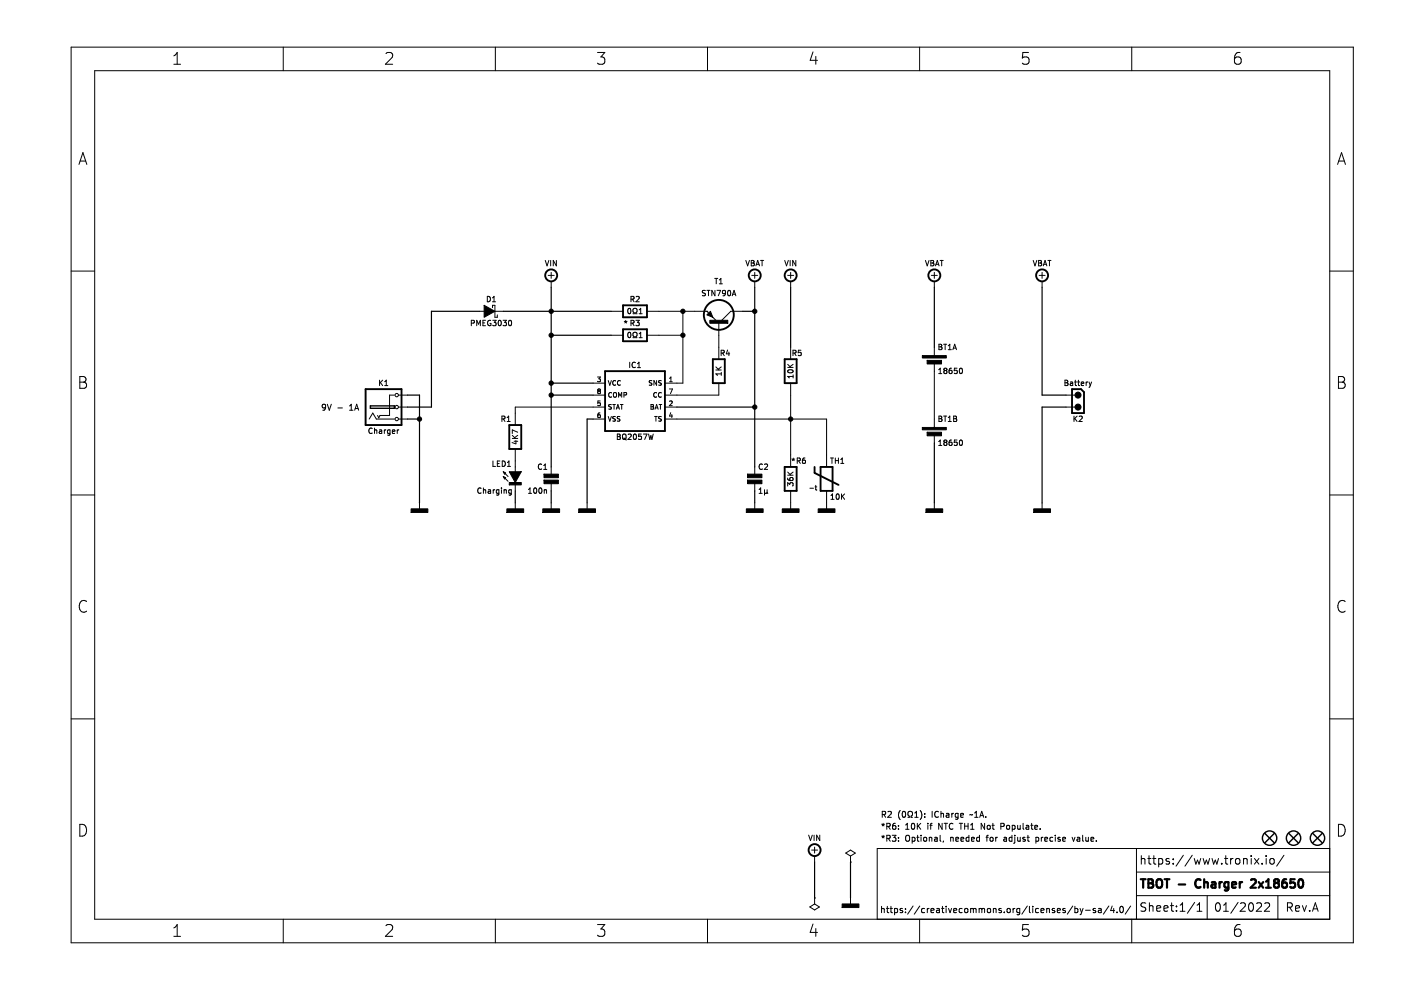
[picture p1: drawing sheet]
<svg xmlns="http://www.w3.org/2000/svg" width="297mm" height="210mm" viewBox="0 0 297 210" stroke-linecap="round" stroke-linejoin="round" font-family="sans-serif">
<path d="M.1 0h297v209.9h-297z" fill-rule="evenodd" fill="#fff" stroke="#fff" stroke-width=".21"/>
<g fill="none" stroke="#000" stroke-width=".21">
<path d="M15.1 10h271.8v189.9h-271.8zM20.1 15h261.8v179.9h-261.8zM36.9 11.8l.7-.7v2.5M36.9 13.6h1.4M60.1 10v5M81.8 11.4l.4-.3h.6a.68 .68 0 0 1 .3 1.1l-1.4 1.4h1.6M105 10v5M126.7 11.1h1.5l-.8 1a.68 .68 0 0 1 .8 .5v.5l-.2 .4-1 .1-.3-.2M150 10v5M172.4 11l-.6 1.8h1.5M173 12v1.6M195 10v5"/>
<path d="M218.1 11.1h-1.2l-.1 1.2 .3-.2 .8 .1 .3 .4-.1 .8-.4 .2h-.6l-.3-.2M240 10v5M262.9 11.1a.99 .99 0 0 0-1.2 1.1v.9l.3 .4 .7 .1 .3-.2 .2-.8-.3-.4-.7-.1-.5 .5M16.7 34.9l.9-2.5 .8 2.5M17 34.1h1.2M283.6 34.9l.8-2.5 .9 2.5M283.8 34.1h1.2M15.1 57.5h5M115.6 55.2l.4 1.2 .4-1.2M116.2 58.4h1.3M116.8 55.2v1.2M116.9 57.8v1.2"/>
<path d="M116.9 59.7v1.2M118 55.2v1.2l-.7-1.2v1.2M151.5 59h.7M151.9 59v1.2M152.5 59.4l.3-.4v1.2M158.1 55.2l.4 1.2 .4-1.2M159.3 55.2h.4l.2 .2-.2 .4 .2 .1v.2l-.2 .3h-.4zM159.3 55.8h.4M159.4 58.4h1.3M160 57.8v1.2M160 59.7v1.2M160.3 56.4l.3-1.2 .4 1.2"/>
<path d="M160.4 56h.5M161.2 55.2h.7M161.6 55.2v1.2M166.4 55.2l.4 1.2 .3-1.2M167 58.4h1.3M167.5 55.2v1.2M167.6 57.8v1.2M167.6 59.7v1.2M168.7 55.2v1.2l-.6-1.2v1.2M196.2 55.2l.4 1.2 .4-1.2M197.4 55.2h.3l.3 .2-.3 .4 .3 .1v.2l-.2 .3h-.4zM197.4 55.8h.3"/>
<path d="M197.5 58.4h1.2M198.1 57.8v1.2M198.1 59.7v1.2M198.3 56.4l.4-1.2 .4 1.2M198.5 56h.5M199.3 55.2h.7M199.7 55.2v1.2M219.1 55.2l.3 1.2 .4-1.2M220.2 55.2h.4l.2 .2-.2 .4 .2 .1 .1 .2-.3 .3h-.4zM220.2 55.8h.4M220.3 58.4h1.3M220.9 57.8v1.2"/>
<path d="M220.9 59.7v1.2M221.2 56.4l.4-1.2 .4 1.2M221.3 56h.5M222.2 55.2h.6M222.5 55.2v1.2M281.9 57.5h5M16.9 79.8h.9a.61 .61 0 0 1 .4 .6 .61 .61 0 0 1-.4 .6 .67 .67 0 0 1 .6 .6 .67 .67 0 0 1-.5 .7h-1zM99.9 68.5h.6v-.5l-.6-.1v1.2M101.1 69.1v-1.2l.4 .8 .3-.8v1.2M101.6 66h1.3M102.4 68.5h.4M102.9 67.9h-.5v1.2h.5"/>
<path d="M103.3 62.8a.58 .58 0 0 1 .7 .6 .58 .58 0 0 1-.7 .6zM104 68a.52 .52 0 0 0-.6 .5 .52 .52 0 0 0 .7 .5v-.4h-.2M104.4 64h.7M104.4 63.2l.3-.4v1.2M104.4 65.2v-.5h.5v2.6h.5v-.5M104.5 67.9h.7l-.4 .4 .3 .2v.5l-.1 .1-.5-.1M104.8 66h1.9M105.7 68l.2-.1a.61 .61 0 0 1 .4 .6 .61 .61 0 0 1-.4 .6l-.3-.5zM106.7 67.9h.7l-.4 .4 .3 .2v.5l-.1 .1-.5-.1M107.9 68l.2-.1a.61 .61 0 0 1 .4 .6 .61 .61 0 0 1-.4 .6l-.3-.5zM126.7 79.9h.6l-.3 .4 .3 .1v.4h-.6M129.6 66h2.5"/>
<path d="M129.6 71.1h2.5M132.4 68.1l.3 .1M132.7 67.9v.3M132.7 68.2l-.2 .3M132.7 68.2l.1 .3M133 68.1l-.3 .1M133.2 65.5l.2-.1a.61 .61 0 0 1 .4 .5 .61 .61 0 0 1-.4 .6l-.3-.4zM133.2 70.6l.2-.1a.61 .61 0 0 1 .4 .5 .61 .61 0 0 1-.4 .6l-.3-.4zM133.5 76.8v1.1M133.8 68.5h.5l.1-.5-.6-.1v1.2M133.8 63.4h.5l.1-.5-.6-.1v1.2M134.1 63.4l.3 .6"/>
<path d="M134.1 68.5l.3 .6M134.2 66.5h.3v-.2a.49 .49 0 0 1-.3-.7 .49 .49 0 0 1 .7-.2l.2 .6-.3 .5h.3M134.2 71.6h.3v-.2a.49 .49 0 0 1-.3-.7 .49 .49 0 0 1 .7-.2l.2 .6-.3 .5h.3M134.7 76.9a.51 .51 0 0 0-.7 .5 .51 .51 0 0 0 .7 .4M134.8 67.9h.7l-.3 .4 .3 .2v.5l-.2 .1-.5-.1M134.9 62.9l.4-.1 .2 .4-.7 .8h.7M135.2 77.9h.6M135.2 77.1l.3-.3v1.1M135.5 66.5h.7M135.5 65.7l.3-.3v1.1M135.5 70.8l.3-.3v1.1M135.5 71.6h.7"/>
<path d="M137.2 66h12.7M137.2 71.1h7.6M144.8 66v15.2h-3.8M149.6 61.6h-.5l-.2 .2 .1 .3 .5 .2v.3l-.6 .1M149.9 66h.1M149.9 66l1.9 1.9M149.9 61.6h.6M150.2 61.6v1.1M151.6 61.6v1.1l-.7-1.1v1.1M151.8 78.4h1.1M151.8 77.8l.6 .6M152 61.6h.8l-.5 1.1"/>
<path d="M152.4 68.5v7.7M152.5 60.2h.7M152.9 74.9l.5-.1 .1-.4-.6-.1v1.1M152.9 78.9v.7M152.9 79.3h-1.1l.3 .3M152.9 77.8l-.6 .5M153.2 74.9l.4 .5M153.8 62.1l-.2 .2-.3-.1-.1-.5 .4-.1 .2 .2v.6l-.2 .3h-.3M154.3 74.2l-.3 .8h.7M154.4 61.7l.1-.1a.61 .61 0 0 1 .4 .5 .61 .61 0 0 1-.4 .6l-.2-.4zM154.5 74.6v.8M155.2 62.7l.4-1.1 .4 1.1"/>
<path d="M155.4 62.4h.5M157.5 66h-2.6l-1.9 1.9M167 77.9h1.2M167 77.2l.7 .7M167.1 78.6a.56 .56 0 0 1 .6-.3 .56 .56 0 0 1 .4 .6 .56 .56 0 0 1-.7 .2 .56 .56 0 0 1-.3-.5zM167.6 73.6v2.6M168.1 74.9l.6-.1v-.4l-.6-.1v1.1M168.2 79.8h-1.2l.3 .3M168.2 79.5v.6M168.2 77.2l-.7 .5M168.4 74.9l.4 .5M169.8 74.3h-.5l-.1 .5h.6v.5l-.1 .1-.5-.1"/>
<path d="M198.1 73.6v1.9M198.1 76.8v14M199 79.2h.7M199 78.4l.4-.3v1.1M199.1 73h.4l.2 .2-.2 .3 .2 .1v.3l-.2 .2h-.4zM199.1 73.5h.4M200.1 73h.6M200.3 78.6l-.2 .2 .2 .4 .5-.2-.2-.4M200.3 78.6l-.2-.3 .2-.2 .5 .2-.2 .3M200.3 78.6h.3M200.4 73v1.1M201 74.1h.7"/>
<path d="M201 73.3l.4-.3v1.1M201.8 78.1h-.4l-.1 .2-.1 .7 .2 .2 .4-.1v-.5l-.4-.1-.2 .2M202 74.1l.4-1.1 .4 1.1M202.1 73.8h.6M202.9 78.1h-.5l-.1 .5h.6v.5l-.2 .1-.4-.1M203.5 78.2l.2-.1a.61 .61 0 0 1 .4 .5 .61 .61 0 0 1-.4 .6l-.3-.4zM283.8 79.8h.8a.61 .61 0 0 1 .5 .6 .61 .61 0 0 1-.5 .6 .67 .67 0 0 1 .6 .6 .67 .67 0 0 1-.5 .7h-.9zM16.9 81h.9M69 86.3l-.2 .2-.4-.1v-.6l.4-.1 .2 .3v.7l-.2 .2-.4 .1M69.4 85.7l.4 1.3 .4-1.3M71.6 86.5h1M74.1 87h.7"/>
<path d="M74.1 86.1l.4-.4v1.3M75.2 87l.4-1.3 .4 1.3M75.3 86.6h.6M78.3 88.8l.7-1.2 .8 1.2h3.8M78.9 90.9a.51 .51 0 0 0-.7 .4 .51 .51 0 0 0 .7 .5M79.4 91.3l.4-.1 .1 .7M79.4 90.8v1.1M80.4 91.2h.5v.7M80.5 80.6v1.2M80.6 81.1l.5 .7M80.9 91.4l-.5 .2 .2 .3h.3M81.1 80.6l-.6 .7"/>
<path d="M81.5 91.1v.8M81.6 81.8h.6M81.6 80.9l.3-.3v1.2M81.8 91.1l-.3 .3M82.7 91.2l-.3-.1-.3 .3 .2 .5h.4M82.7 91.1v1l-.2 .2-.3-.1M83.2 91.5l.5-.1v-.2l-.4-.1-.1 .2v.6h.5M83.6 83.8h-1v4.3h-2l-.3 .5-.2-.5M84.2 91.1v.8M84.5 88.8h1.9M84.5 83.8h1.9M84.5 86.3h1.9"/>
<path d="M84.6 91.1l-.4 .3M104.5 97.7v1.2h.6M105.4 98.3h.4M106 97.7h-.6v1.2h.6M106.4 88.8h.6v-.5l-.6-.1v1.2M106.5 97.7a.58 .58 0 0 1 .6 .6 .58 .58 0 0 1-.6 .6zM106.7 88.8l.4 .6M107.5 89.4h.7M107.5 88.5l.3-.3v1.2M107.6 98.9h.6M107.6 98.1l.3-.4v1.2M108.6 93h1.2"/>
<path d="M108.6 92.3l.7 .7M109 93.6h.8M109.2 95.2v5.1M109.4 93.4v.7l-.8-.3M109.8 92.3l-.7 .5M109.8 91.6l-1.2-.4v.7M114.8 98.5a.51 .51 0 0 0-.7 .4 .51 .51 0 0 0 .7 .5M115.3 99.5h.6M115.3 98.7l.3-.3v1.1M116.9 99v1.9M125.7 88.8h2.6M125.7 83.8h2.6"/>
<path d="M125.7 81.2h2.6M126.7 82.7l.2-.2 .4 .2M126.7 82.7h.1M126.7 82.7l.2 .2M126.9 82.9l-.2 .2 .2 .4 .4-.2-.2-.4M126.9 82.9h.2M127.2 87.5l-.4 .3-.1 .6 .2 .1h.4l-.1-.5-.3-.1-.2 .2M127.3 85h-.5l-.1 .5 .5-.1 .1 .5h-.6M127.3 82.7h.1M127.3 82.7l-.2 .2M128.3 86.3h-19.1v3.8M129 80.7l.3 1 .3-1"/>
<path d="M129 88.3l.3 1 .3-1M129.6 85.8l-.5 .1a.42 .42 0 0 0 .5 .5l-.1 .3h-.4M129.7 83.3a.44 .44 0 0 0-.7 .4 .44 .44 0 0 0 .7 .4M129.9 85.8h.6M130.1 83.4l.2-.2 .4 .2v.5l-.1 .3-.5-.1zM130.2 85.8v1M130.5 88.4h-.5a.42 .42 0 0 0 .4 .5v.4h-.5M130.5 80.8a.44 .44 0 0 0-.6 .4 .44 .44 0 0 0 .6 .4M130.7 86.8l.3-1 .3 1M130.8 86.5h.4M130.9 92h.4l.2 .2-.2 .4 .2 .1v.3l-.2 .2h-.4zM130.9 92.6h.4"/>
<path d="M131.1 84.2v-1l.4 .7 .3-.7v1M131.4 88.4h-.5a.42 .42 0 0 0 .5 .5l-.1 .4h-.4M131.5 80.8a.44 .44 0 0 0-.6 .4 .44 .44 0 0 0 .6 .4M131.5 85.8h.6M131.8 85.8v1M132 92.2l.3-.2 .4 .2v.6l-.1 .3-.3 .1-.3-.2zM132.2 92.9l.6 .4M132.3 83.7h.5v-.4l-.5-.1v1M133.2 92.1l.4-.1 .2 .4-.7 .8h.7M134.4 92.1l.1-.1a.61 .61 0 0 1 .4 .6 .61 .61 0 0 1-.4 .6l-.2-.5zM136 92h-.6v.6l.5-.1 .1 .6-.2 .1-.4-.1M136.4 92h.8l-.5 1.2"/>
<path d="M137.5 92l.3 1.2 .2-.8 .2 .8 .3-1.2M138 85.8h.4l.1 .2-.1 .2 .2 .4-.2 .2h-.4zM138 86.2h.4M138.2 80.7l-.5 .1a.42 .42 0 0 0 .5 .5l-.1 .3h-.5M138.8 88.3h.6M138.9 86.8l.3-1 .3 1M139 86.5h.5M139.1 88.3v1M139.2 80.7v1l-.6-1v1M139.2 83.3a.44 .44 0 0 0-.6 .4 .44 .44 0 0 0 .6 .4M139.7 85.8h.6M140 85.8v1"/>
<path d="M140.2 80.7l-.5 .1a.42 .42 0 0 0 .5 .5l-.1 .3h-.5M140.2 88.4h-.5a.42 .42 0 0 0 .5 .5l-.1 .4h-.5M140.2 83.3a.44 .44 0 0 0-.6 .4 .44 .44 0 0 0 .6 .4M141 88.8h34.2v10.2M141 86.3h2.5M141.9 82.5h.7l-.4 1M142 85.1l.3-.1 .2 .3-.6 .7h.6M142 80.9h.5M142 80.2l.2-.3v1M142.2 87.5l-.2 .7h.6M142.4 87.9v.6M152.4 81.2v2.6h-11.4"/>
<path d="M160 99v1.9M161.7 98.5a.51 .51 0 0 0-.8 .4 .51 .51 0 0 0 .8 .5M162.1 98.5l.4-.1 .2 .3-.7 .8h.7M167.6 81.2v17.8M167.9 97.3l.3 .1M168.2 97.1v.3M168.2 97.4l-.2 .3M168.2 97.4l.2 .3M168.5 97.3l-.3 .1M169 97.7h.6v-.5l-.6-.1v1.2M169.3 97.7l.4 .6M170.7 97.1l-.4 .1-.1 .2-.1 .6 .2 .3 .4-.2v-.5l-.4-.1-.2 .3"/>
<path d="M176.1 97.1h.6M176.4 97.1v1.2M177.1 97.1v1.2M177.1 97.7h.7M177.8 97.1v1.2M178.3 98.3h.6M178.3 97.4l.3-.3v1.2M198.1 92v1.9M199 93.6l.4-.3v1.1M199 94.4h.7M199.1 88.2h.4l.2 .2-.2 .4 .2 .1v.3l-.2 .2h-.4zM199.1 88.8h.4"/>
<path d="M200.1 88.2h.6M200.3 93.8l-.2-.2 .2-.3 .5 .2-.2 .3M200.3 93.8l-.2 .2 .2 .4 .5-.2-.2-.4M200.3 93.8h.3M200.4 88.2v1.2M201 89.4h.7M201 88.5l.4-.3v1.2M201.8 93.3l-.4 .1-.1 .2-.1 .6 .2 .2 .4-.1v-.5l-.4-.1-.2 .3M202.2 88.2h.4l.2 .2-.2 .4 .2 .1 .1 .3-.3 .2h-.4zM202.2 88.8h.4M202.9 93.3h-.5l-.1 .5h.6v.5l-.2 .1-.4-.1M203.5 93.4l.2-.1a.61 .61 0 0 1 .4 .6 .61 .61 0 0 1-.4 .5l-.3-.4z"/>
<path d="M225.8 80.6h.4l.2 .2-.2 .4 .2 .1 .1 .2-.3 .3h-.4zM225.8 81.2h.4M226 83.8h1.9M226 86.3h1.9M226.9 81h.5v.8M227.4 81.3l-.5 .2 .2 .3 .3-.1M227.7 88.2v1.2M227.8 81h.5M227.9 88.7l.5 .7M228 80.6v1l.3 .2M228.4 88.2l-.7 .7M228.5 81h.4"/>
<path d="M228.6 80.6v1l.3 .2M228.8 88.3l.4-.1 .3 .3-.7 .9h.7M229.2 81.4l.6-.1-.1-.3h-.3l-.2 .2 .1 .5h.4M230.3 81v.8M230.6 81l-.3 .2M230.9 81l.3 .8M231.2 81.8l-.3 .3M231.4 81l-.2 .8M283.8 81h.8M15.1 104.9h5M88.9 106.6v1.3M102 103.6a.51 .51 0 0 0-.7 .4 .51 .51 0 0 0 .7 .5"/>
<path d="M102.5 103.5v1.1M102.5 103.9h.4l.1 .7M103.5 103.9h.5v.7M104 104.1l-.5 .2 .1 .3 .4-.1M104.6 103.8v.8M104.9 103.8l-.3 .3M105.8 103.9l-.4-.1-.2 .3 .1 .4h.5M105.8 103.8v1l-.2 .2-.3-.1M106.3 103.5v.1M106.3 103.8v.8M106.7 101l1 1.1M106.7 101l.5 .3-.2 .2z"/>
<path d="M106.7 100l1 1M106.7 100l.5 .3-.2 .2zM106.9 103.9h.4l.1 .7M106.9 103.8v.8M108.4 103.9l-.3-.1-.2 .3 .1 .4h.4M108.4 103.8v1l-.2 .2-.3-.1M109.2 102.8v1.3M109.2 106.6v1.3M112.1 104.6h.6M112.1 103.8l.3-.3v1.1M113.3 103.6l.1-.1a.61 .61 0 0 1 .4 .5 .61 .61 0 0 1-.4 .6l-.3-.4zM114.3 103.6l.2-.1a.61 .61 0 0 1 .4 .5 .61 .61 0 0 1-.4 .6l-.3-.4z"/>
<path d="M115.4 103.9h.4l.1 .7M115.4 103.8v.8M116.9 102.2v1.9M116.9 106.6v1.3M124.5 106.6v1.3M160 102.2v1.9M160 106.6v1.3M160.9 104.6h.7M160.9 103.8l.4-.3v1.1M162.1 104.4l.2 .2 .3-.2M162.1 103.8v1.2M162.6 104.4l.2 .2"/>
<path d="M162.6 103.8v.6M167 101.4l.1 .3 .2 .1 .6 .1 .3-.2-.2-.4-.5 .1-.1 .3 .3 .2M167 103v-.7l.4 .4 .2-.3h.4l.2 .2-.2 .4M167 100.7h1.2M167 100.1l.7 .6M167.6 104.1v3.8M168.2 100.1l-.7 .5M171.7 103.5h.8M172.8 103.2h.4M172.9 102.9v.9l.3 .1M175.2 104.1v3.8M176.2 105.9h.6"/>
<path d="M176.2 105l.3-.3v1.2M177.4 104.8l.1-.1a.61 .61 0 0 1 .4 .6 .61 .61 0 0 1-.4 .6l-.2-.5zM178.4 104.7v1.2M178.6 105.2l.5 .7M179.1 104.7l-.7 .7M198.1 106.6v1.3M220.9 106.6v1.3M281.9 104.9h5M18.4 127.5a1 1 0 0 0-1.3 0 1 1 0 0 0-.3 1.2 .94 .94 0 0 0 .5 1 .94 .94 0 0 0 1.1-.1M285.2 127.5a1 1 0 0 0-1.2 0 1 1 0 0 0-.3 1.2 .94 .94 0 0 0 .4 1 .94 .94 0 0 0 1.1-.1M15.1 152.4h5M281.9 152.4h5"/>
<path d="M16.9 174.8a1.32 1.32 0 0 1 1.4 .8 1.32 1.32 0 0 1-.4 1.6l-1 .1zM171.5 177.1l.3 1.1 .4-1.1M172.6 177.1v1.1M172.7 179.6v1.3M173.8 177.1v1.1l-.7-1.1v1.1M186.9 174.7l.3 .2M186.9 177.3l.3 .1M187.1 172.7l.6-.1v-.5l-.6-.1v1.3M187.2 174.6v.3M187.2 177.1v.3M187.2 174.9l-.1 .2M187.2 174.9l.2 .2"/>
<path d="M187.2 177.4l-.1 .2M187.2 177.4l.2 .2M187.4 172.7l.4 .6M187.5 174.7l-.3 .2M187.5 177.3l-.3 .1M188 177.8l.6-.1 .1-.5-.7-.1v1.3M188 175.2h.6l.1-.5-.7-.1v1.2M188.3 172.1l.4-.1 .3 .4-.8 .9h.8M188.3 175.2l.4 .6M188.3 177.8l.4 .6M189.2 177.1h.8l-.5 .5 .4 .1v.5l-.2 .2-.5-.2M189.8 174.6h-.3l-.2 .3-.1 .7 .3 .2 .4-.1-.1-.6-.3-.1-.3 .3"/>
<path d="M190.5 175v.2M190.5 175.7v.1M190.5 177.6v.1M190.5 178.2v.2M190.9 171.8a1.46 1.46 0 0 0 0 2M191.4 172.1l.2-.1a.68 .68 0 0 1 .4 .7 .68 .68 0 0 1-.4 .6l-.3-.5zM192 175.8h.7M192 174.9l.4-.3v1.2M192.2 177.2l.1-.1a.43 .43 0 0 1 .6 .4v.4a.42 .42 0 0 1-.5 .5 .42 .42 0 0 1-.4-.5zM192.5 173.3h.3v-.2a.54 .54 0 0 1-.3-.8 .54 .54 0 0 1 .8-.2l.2 .6-.3 .4v.2h.3M193.3 174.7l.2-.1a.68 .68 0 0 1 .5 .6 .68 .68 0 0 1-.5 .6l-.3-.5zM193.4 177.6l.4-.1 .2 .3-.1 .5h-.5"/>
<path d="M193.4 177.5v1.3M193.9 173.3h.8M193.9 172.4l.4-.4v1.3M194.4 177.5h.5M194.5 174.6v1.2M194.5 177.1v1.1l.4 .2M194.7 175.1l.5 .7M195.1 171.8a1.46 1.46 0 0 1 0 2M195.2 174.6l-.7 .7M195.3 177.1v.1M195.3 177.5v.9M195.9 177.6l.3-.1 .3 .3v.3l-.3 .3-.4-.3z"/>
<path d="M196.1 173.2v.1M196.1 172.5v.1M196.7 174.6v.1M196.7 175v.8M197 177.6h.5l.1 .8M197 177.5v.9M197.1 175h.5M197.6 174.6l-.3 .1v1.1M197.6 172v1.3M198.2 177.6h.5v.8M198.7 177.8l-.6 .3 .2 .3 .4-.1M199 172.1a.56 .56 0 0 0-.8 .6 .56 .56 0 0 0 .8 .5"/>
<path d="M199.3 177.1v1.1l.2 .2M199.5 172.6l.5-.1v.8M199.5 172v1.3M199.7 174.6v1.2l-.7-1.2v1.2M200 178.3l-.1 .3M200.2 174.6h.7M200.5 174.6v1.2M200.7 172.5h.4l.1 .8M201.2 172.7l-.6 .3 .2 .3 .4-.1M201.6 177.6h.4l.1 .8M201.6 177.5v.9M201.8 172.4v.9"/>
<path d="M202 174.7a.56 .56 0 0 0-.7 .5 .56 .56 0 0 0 .7 .5M202.2 172.4l-.4 .3M202.6 177.9l.7-.1-.1-.2-.4-.1-.2 .2 .1 .6h.5M203.1 172.5l-.3-.1-.3 .3 .1 .5h.5M203.1 172.4v1.1l-.2 .2h-.3M203.4 174.6h.7M203.7 172.9l.6-.2-.1-.2-.3-.1-.2 .2v.6h.5M203.7 174.6v1.2M203.7 177.9l.6-.1v-.2l-.4-.1-.2 .2 .1 .6h.5M204.5 174.6v1.2M204.5 175.2h.7M205.2 174.6v1.2"/>
<path d="M205.4 177.6l-.3-.1-.3 .3 .1 .5h.5M205.4 177.1v1.3M205.8 175.8h.7M205.8 174.9l.4-.3v1.2M206 177.9l.6-.1-.1-.2-.3-.1-.2 .2v.6h.5M206.2 172.7l-.6 .1M206.6 172.4l.4-.4v1.3M206.6 173.3h.8M207.7 177.6l-.4-.1-.2 .3 .1 .5h.5M207.7 177.1v1.3M207.7 173.3l.4-1.3 .5 1.3M207.8 172.9h.7"/>
<path d="M208.8 174.6v1.2l-.8-1.2v1.2M209 173.2v.1M209.1 177.5h.4M209.4 175.1l.1-.1 .4 .1-.1 .7-.4-.1zM209.5 177.1l-.3 .2v1.1M210 177.6l.1-.1 .4 .1-.1 .7-.4-.1zM210.3 175h.5M210.5 174.6v1l.3 .2M211.1 177.5v.9M211.5 177.5l-.4 .3M212.2 175.2h.6l.1-.5-.7-.1v1.2M212.9 177.6h.4l.1 .8"/>
<path d="M213.4 177.8l-.6 .3 .2 .3 .4-.1M213.5 175h.3l.3 .2v.4l-.3 .2-.4-.2zM214.6 177.6l-.4-.1-.2 .3 .1 .5h.5M214.6 177.1v1.3M214.6 175h.4l.2 .2-.1 .6h-.5M214.6 175v1.3M215.2 177.1v.1M215.2 177.5v1.1l-.3 .2M215.8 177.5v.8l.5-.1M215.8 175v.8l.5-.1M216.3 175v.8M216.3 177.5v.9"/>
<path d="M216.9 174.6v1l.2 .2M217.3 177.6l-.3-.1-.1 .2v.2l.4 .1v.3h-.4M217.6 175h.5v.8M217.8 177.5h.4M217.9 177.1v1.1l.3 .2M218.1 175.3l-.6 .2 .2 .3h.4M218.5 175h.5M218.7 174.6v1l.3 .2M219.4 175.4l.6-.1-.1-.3h-.3l-.2 .2 .1 .6h.4M219.6 177.6l.4-.1 .2 .3-.1 .5h-.5M219.6 177.5v1.3M220.5 175.7v.1"/>
<path d="M220.8 177.5v.9M221.1 177.5l-.3 .3M221.5 177.9l.6-.1v-.2l-.4-.1-.2 .2 .1 .6h.5M223.2 177.6l-.4-.1-.2 .3 .1 .5h.5M223.7 177.1v.1M223.7 177.5v.9M224.8 177.6l-.3-.1-.2 .2v.2l.5 .1v.3h-.5M225.3 177.9l.6-.1v-.2l-.4-.1-.2 .2 .1 .6h.5M227.3 177.5l.3 .9 .3-.9M228.4 177.6h.5v.8M228.9 177.8l-.6 .3 .2 .3 .4-.1M229.5 177.1v1.1l.2 .2"/>
<path d="M230.2 177.5l.1 .8 .5-.1M230.8 177.5v.9M231.3 177.9l.6-.1-.1-.2-.3-.1-.2 .2 .1 .6h.4M232.4 178.2v.2M241 179.9v15M281.9 179.9h-95.9v15M283.8 174.8a1.32 1.32 0 0 1 1.4 .8 1.32 1.32 0 0 1-.5 1.6l-.9 .1zM36.9 198.5h1.4M36.9 196.7l.7-.7v2.5M60.1 194.9v5M81.8 196.3l.4-.3h.6a.68 .68 0 0 1 .3 1.1l-1.4 1.4h1.6M105 194.9v5"/>
<path d="M126.7 196h1.5l-.8 1a.68 .68 0 0 1 .8 .5v.6l-.2 .3-1 .1-.3-.2M150 194.9v5M171.7 192.3l1-.6 1 .6-1 .6zM172.1 180.2h1.2M172.4 195.9l-.6 1.8h1.5M172.7 190.4h.1M172.7 181.5v1.3M172.7 190.4v1.3M173 196.9v1.6M179.3 180.9l1-.7 1 .7-1 .6zM180.3 182.8h.1M180.3 181.5v1.3"/>
<path d="M180.3 190.4v1.3M186.9 192.2v1.3M186.9 192.7h.5l.1 .8M187.9 192.6h.5M188.1 192.2v1.1l.3 .2M188.7 192.6h.5M188.9 192.2v1.1l.3 .2M189.7 192.7l.4-.1 .2 .3-.1 .5h-.5M189.7 192.6v1.4M191.3 192.7l-.3-.1-.2 .2 .1 .2 .4 .1v.3h-.5M192 193.4v.1M192 192.7v.1"/>
<path d="M193.6 192.1l-1.2 1.7M195 194.9v5M195 192.1l-1.2 1.7M196 192.7l-.4-.1-.2 .3 .1 .5h.5M196.6 192.6v.9M197 192.6l-.4 .3M197.4 193.1l.6-.2v-.2l-.4-.1-.2 .2v.6h.6M198.6 192.7h.5l.1 .8M199.2 192.9l-.5 .1-.2 .2 .2 .3 .5-.1M199.6 192.6h.5M199.8 192.2v1.1l.3 .2M200.6 192.2v.1"/>
<path d="M200.6 192.6v.9M201.1 192.6l.3 .9 .3-.9M202.2 193.1l.6-.2v-.2l-.4-.1-.2 .2 .1 .6h.5M204 192.7l-.4-.1-.2 .3 .1 .5h.5M204.6 192.7l.2-.1 .4 .1v.6l-.1 .1h-.5zM205.8 192.7l.4-.1 .2 .2M205.8 192.6v.9M206.4 192.8l.2-.2 .3 .1 .1 .8M206.4 192.8v.7M207.6 192.7l.4-.1 .2 .2M207.6 192.6v.9M208.2 192.8l.2-.2 .3 .1 .1 .8"/>
<path d="M208.2 192.8v.7M209.4 192.7l.2-.1 .4 .1v.6l-.1 .1h-.5zM210.6 192.7h.5l.1 .8M210.6 192.6v.9M212.3 192.7l-.3-.1-.2 .2v.2l.5 .1v.3h-.5M212.9 193.4v.1M213.6 192.7l.2-.1 .3 .1 .1 .6-.1 .1h-.5zM214.8 192.6v.9M215.2 192.6l-.4 .3M216.2 192.7l-.4-.1-.2 .3 .1 .5h.5M216.2 192.6v1.1l-.3 .3-.3-.1M217.8 192.1l-1.1 1.7"/>
<path d="M218.1 196h-1.2l-.1 1.2 .3-.2 .8 .1 .3 .4-.1 .8-.4 .2h-.6l-.3-.2M218.3 192.2v1.1l.2 .2M219 192.2v.1M219 192.6v.9M220.2 192.7l-.4-.1-.3 .3 .2 .5h.5M220.7 193.1l.6-.2v-.2l-.4-.1-.2 .2 .1 .6h.5M221.9 192.7h.5l.1 .8M221.9 192.6v.9M223.6 192.7l-.3-.1-.2 .2v.2l.5 .1v.3h-.5M224.2 193.1l.6-.2-.1-.2-.3-.1-.2 .2v.6h.5M225.8 192.7l-.3-.1-.2 .2 .1 .2 .4 .1v.3h-.5M227.4 192.1l-1.1 1.7"/>
<path d="M227.9 192.7l.4-.1 .2 .3-.1 .5h-.5M227.9 192.2v1.3M229 192.6l.3 .9M229.3 193.5l-.3 .5M229.6 192.6l-.3 .9M230.1 193h1.1M232.3 192.7l-.4-.1-.1 .2v.2l.5 .1v.3h-.5M232.9 192.7h.5l.1 .8M233.5 192.9l-.5 .1-.2 .2 .2 .3 .5-.1M235.1 192.1l-1.2 1.7M235.8 192.1l-.3 1h.8M236.1 192.6v.9"/>
<path d="M236.8 193.4v.1M237.5 192.3l.2-.1a.72 .72 0 0 1 .5 .6 .72 .72 0 0 1-.5 .7l-.3-.5zM239.7 192.1l-1.1 1.7M240 194.9v5M241 189.9h40.9M241 184.9h40.9M242 181.4v1.8M242 182.2l.2-.2 .5 .1 .1 1.1M242.9 191.5l-.7-.1-.2 .2v.5l.8 .3 .1 .5-.3 .3-.7-.1M243.4 182h.6M243.6 181.4v1.6l.4 .2M243.7 192.2l.3-.2 .4 .1 .1 1.1"/>
<path d="M243.7 191.4v1.8M244.4 182h.7M244.6 181.4v1.6l.5 .2M245.2 192.6l.9-.2-.1-.3-.5-.1-.3 .3 .1 .8h.7M245.7 182.1l.5-.1 .3 .4v.5l-.1 .2h-.7M245.7 182v1.8M246.8 192.6l.8-.2v-.3l-.6-.1-.2 .3 .1 .8h.7M247.9 182.1l-.4-.1-.3 .3 .1 .2 .6 .2v.4h-.7M248.2 192h.6M248.4 191.4v1.6l.4 .2M248.7 183v.2M248.7 182.1v.2"/>
<path d="M249.4 193v.2M249.4 192.1v.2M250.2 191.9l.5-.5v1.8M250.2 193.2h1M250.9 181.3l-1.6 2.3M252.8 181.3l-1.6 2.3M253.2 182l.3 1.2 .4-.8 .3 .8 .4-1.2M253.3 191.3l-1.6 2.3M253.8 191.9l.5-.5v1.8M253.8 193.2h1M255.1 182l.3 1.2 .4-.8 .3 .8 .4-1.2M255.9 189.9v5"/>
<path d="M257 182l.3 1.2 .4-.8 .3 .8 .3-1.2M257.9 191.6l.2-.2a.98 .98 0 0 1 .7 .8 .98 .98 0 0 1-.3 .9l-.2 .1a.97 .97 0 0 1-.4-1.6zM259 183v.2M259.4 193.2h1M259.4 191.9l.5-.5v1.8M259.6 182h.7M259.9 181.4v1.6l.4 .2M260.9 182v1.2M261.4 182l-.3 .1-.2 .3M262 182.2l.3-.2 .5 .2 .1 .7-.2 .2-.4 .1-.3-.2zM262.5 191.3l-1.5 2.3M262.9 196a.99 .99 0 0 0-1.2 1.1v1l.3 .3 .7 .1 .3-.2 .2-.8-.3-.4-.7-.1-.5 .5"/>
<path d="M263 191.6l.7-.2 .3 .2v.3l-1.1 1.3h1.1M263.7 182.2l.2-.2 .4 .1 .1 1.1M263.7 182v1.2M264.9 191.6l.3-.2a.98 .98 0 0 1 .7 .8 .98 .98 0 0 1-.4 .9l-.2 .1a.97 .97 0 0 1-.4-1.6zM265.3 181.4v.2M265.3 182v1.2M266 182l.9 1.2M266.4 191.6l.7-.2 .3 .2 .1 .3-1.1 1.3h1.1M266.9 182l-.9 1.2M267.6 183v.2M268.2 191.6l.6-.2 .3 .2 .1 .3-1.1 1.3h1.1M268.5 181.4v.2"/>
<path d="M268.5 182v1.2M269.3 182.2l.3-.2 .5 .2 .1 .7-.2 .2-.4 .1-.3-.2zM270.9 189.9v5M272.2 181.3l-1.5 2.3M273 192.4l.8-.1 .2-.3-.1-.4-.3-.2h-.6v1.8M273.4 192.4l.6 .8M274.7 192.6l.8-.2-.1-.3-.5-.1-.2 .3 .1 .8h.6M276.1 192l.5 1.2 .4-1.2M277.7 193v.2M278.3 193.2l.6-1.8 .6 1.8M278.4 192.7h.9"/>
<circle cx="84.1" cy="83.8" r=".36"/>
<circle cx="84.1" cy="86.3" r=".36"/>
<circle cx="84.1" cy="88.8" r=".36"/>
</g>
<g fill="none" stroke="#000" stroke-width=".47">
<path d="M241.9 186.4h1M242.4 186.4v1.8M243.5 186.4h.6l.2 .2 .1 .3-.3 .4a.48 .48 0 0 1 .4 .4 .48 .48 0 0 1-.3 .5h-.7zM243.5 187.3h.6M245.3 186.7a.6 .6 0 0 1 .7-.3 .6 .6 0 0 1 .4 .6v.6a.6 .6 0 0 1-.6 .6 .6 .6 0 0 1-.6-.6zM246.9 186.4h1M247.4 186.4v1.8M249.9 187.5h1.4M254.5 186.6a.72 .72 0 0 0-.9 0 .72 .72 0 0 0-.2 .8 .67 .67 0 0 0 .4 .7 .67 .67 0 0 0 .7-.1M255.3 186.4v1.8M255.3 187.2l.3-.2 .4 .1 .1 1.1M256.9 187.1h.7l.1 1.1"/>
<path d="M257.7 187.4l-.6 .1a.35 .35 0 0 0-.3 .4 .35 .35 0 0 0 .3 .3l.6-.1M258.6 187v1.2M259.1 187l-.4 .1-.1 .3M260.4 187.1l-.5-.1-.3 .4v.5l.2 .2h.6M260.4 187v1.5l-.3 .3-.4-.1M261.2 187.6l.9-.2-.1-.3-.5-.1-.3 .3 .1 .8h.7M262.8 187v1.2M263.4 187l-.4 .1-.2 .3M265.2 186.6l.7-.2 .3 .2 .1 .3-1.1 1.3h1.1M266.9 187l.9 1.2M267.8 187l-.9 1.2M268.4 188.2h1"/>
<path d="M268.4 186.9l.5-.5v1.8M270.5 187.2l-.4-.4 .4-.4h.3l.4 .4-.4 .4M270.5 187.2l-.4 .3 .1 .5 .3 .2h.3l.4-.3-.1-.5-.3-.2M270.5 187.2h.3M272.7 186.4a.71 .71 0 0 0-.9 .8v.7l.2 .2 .5 .1 .3-.2 .1-.6-.2-.2-.5-.1-.4 .3M274.5 186.4h-.9v.9l.2-.2 .6 .1 .2 .2-.1 .6-.3 .2-.6-.2M275.4 186.6l.3-.2a.98 .98 0 0 1 .7 .8 .98 .98 0 0 1-.4 .9l-.1 .1a.97 .97 0 0 1-.5-1.6z"/>
</g>
<g fill="#000" stroke="#000" stroke-width=".21">
<path d="M102.6 64.7l2.3 1.3-2.3 1.3zM149.9 66.8l.7-.8 .5 1.3zM108 100h2.5l-1.3 2.3z"/>
<path d="M150.5 67.9h3.8v.6h-3.8z" fill-rule="evenodd"/>
<path d="M195.6 75.4h5v.5h-5z" fill-rule="evenodd"/>
<path d="M196.6 76.4h3v.8h-3z" fill-rule="evenodd"/>
<path d="M195.6 90.6h5v.5h-5z" fill-rule="evenodd"/>
<path d="M196.6 91.6h3v.8h-3z" fill-rule="evenodd"/>
<path d="M87.2 107.9h3.5v.8h-3.5z" fill-rule="evenodd"/>
<path d="M107.5 107.9h3.5v.8h-3.5z" fill-rule="evenodd"/>
<path d="M108 102.3h2.5v.5h-2.5z" fill-rule="evenodd"/>
<path d="M115.1 107.9h3.5v.8h-3.5z" fill-rule="evenodd"/>
<path d="M115.3 101.8h3.1v.8h-3.1z" fill-rule="evenodd"/>
<path d="M115.3 100.5h3.1v.8h-3.1z" fill-rule="evenodd"/>
<path d="M122.7 107.9h3.6v.8h-3.6z" fill-rule="evenodd"/>
<path d="M158.2 107.9h3.6v.8h-3.6z" fill-rule="evenodd"/>
<path d="M158.5 101.8h3v.8h-3z" fill-rule="evenodd"/>
<path d="M158.5 100.5h3v.8h-3z" fill-rule="evenodd"/>
<path d="M165.9 107.9h3.5v.8h-3.5z" fill-rule="evenodd"/>
<path d="M173.5 107.9h3.5v.8h-3.5z" fill-rule="evenodd"/>
<path d="M196.3 107.9h3.6v.8h-3.6z" fill-rule="evenodd"/>
<path d="M219.2 107.9h3.5v.8h-3.5z" fill-rule="evenodd"/>
<path d="M178.5 191.7h3.6v.7h-3.6z" fill-rule="evenodd"/>
<circle cx="116.9" cy="66" r=".46"/>
<circle cx="116.9" cy="71.1" r=".46"/>
<circle cx="144.8" cy="71.1" r=".46"/>
<circle cx="144.8" cy="66" r=".46"/>
<circle cx="160" cy="66" r=".46"/>
<circle cx="88.9" cy="88.8" r=".46"/>
<circle cx="116.9" cy="83.8" r=".46"/>
<circle cx="116.9" cy="81.2" r=".46"/>
<circle cx="160" cy="86.3" r=".46"/>
<circle cx="167.6" cy="88.8" r=".46"/>
<circle cx="228.6" cy="86.3" r=".63"/>
<circle cx="228.6" cy="83.8" r=".63"/>
</g>
<g fill="none" stroke="#000" stroke-width=".4">
<path d="M128.3 78.7h12.7v12.7h-12.7zM132.1 64.7h5.1v2.6h-5.1zM132.1 69.8h5.1v2.5h-5.1zM151.1 76.2h2.6v5h-2.6zM166.4 76.2h2.5v5h-2.5zM77.5 82.5h7.6v7.6h-7.6zM108 90.1h2.5v5.1h-2.5zM166.4 99h2.5v5.1h-2.5zM172.7 99v1.3l5.1 2.5M174 99h2.5v5.1h-2.5zM227.3 82.5h1.9l.6 .6v4.5h-2.5z"/>
<circle cx="116.9" cy="58.4" r="1.27"/>
<circle cx="160" cy="58.4" r="1.27"/>
<circle cx="167.6" cy="58.4" r="1.27"/>
<circle cx="198.1" cy="58.4" r="1.27"/>
<circle cx="220.9" cy="58.4" r="1.27"/>
<circle cx="152.4" cy="66.8" r="3.2"/>
<circle cx="172.7" cy="180.2" r="1.27"/>
</g>
<g fill="none" stroke="#000" stroke-width=".3">
<path d="M78.5 86.1h5.1v.5h-5.1zM268.2 176.7l2 2M270.2 176.7l-2 2M273.2 176.7l2.1 2M275.3 176.7l-2.1 2M278.3 176.7l2 2M280.3 176.7l-2 2"/>
<circle cx="269.2" cy="177.7" r="1.52"/>
<circle cx="274.3" cy="177.7" r="1.52"/>
<circle cx="279.3" cy="177.7" r="1.52"/>
</g>
<g fill="none" stroke="#000" stroke-width=".25">
<path d="M101.6 66h-10.1v20.3h-5.1M106.7 66h22.9M116.9 60.9v38.1M116.9 71.1h12.7M157.5 66h2.5M160 60.9v38.1M167.6 60.9v12.7M198.1 60.9v12.7M220.9 60.9v22.9h5.1M86.4 88.8h2.5M86.4 83.8h2.5v22.8M116.9 83.8h8.8"/>
<path d="M116.9 81.2h8.8M125.7 88.8h-1.2v17.8M143.5 86.3h16.5M198.1 93.9v12.7M226 86.3h-5.1v20.3M109.2 104.1v2.5M116.9 104.1v2.5M160 104.1v2.5M172.7 182.8v7.6M180.3 182.8v7.6"/>
</g>
</svg>
